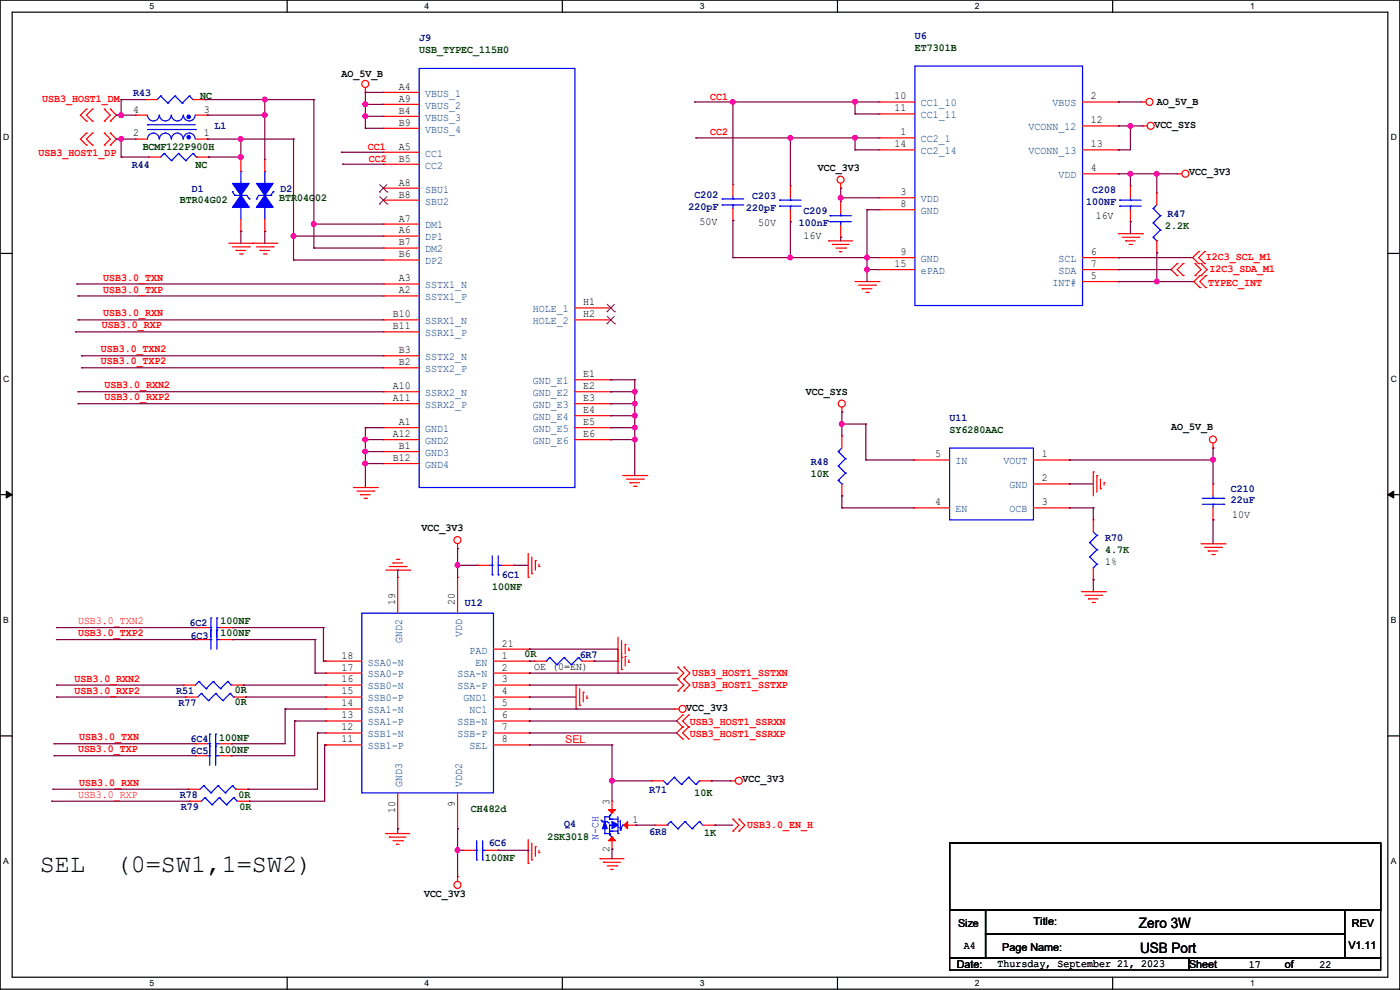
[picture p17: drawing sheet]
<svg xmlns="http://www.w3.org/2000/svg" width="297mm" height="210mm" viewBox="0 0 297 210" stroke-linecap="round" stroke-linejoin="round" font-family="sans-serif">
<defs><g id="words">
<g font-size="5.3">
<text x="8.4" y="184.9">SEL</text>
<text x="24.5" y="184.9">(0=SW1,1=SW2)</text>
</g>
<g font-size="3">
<text x="241.6" y="196.8">Zero 3W</text>
<text x="241.9" y="202.2">USB Port</text>
</g>
<g font-size="2.3" fill="#000080">
<text x="88.9" y="8.8">J9</text>
<text x="194.1" y="8.3">U6</text>
<text x="28.2" y="20.4">R43</text>
<text x="45.5" y="27.3">L1</text>
<text x="28" y="35.7">R44</text>
<text x="40.7" y="40.8">D1</text>
<text x="59.5" y="40.8">D2</text>
<text x="231.7" y="41">C208</text>
<text x="146.1" y="44.6">220pF</text>
<text x="147.4" y="42">C202</text>
<text x="158.3" y="44.8">220pF</text>
<text x="159.6" y="42.3">C203</text>
<text x="169.5" y="47.9">100nF</text>
<text x="170.5" y="45.3">C209</text>
<text x="230.4" y="43.6">100NF</text>
<text x="247.7" y="46.1">R47</text>
<text x="201.5" y="89.3">U11</text>
<text x="172" y="98.7">R48</text>
<text x="261.2" y="104.3">C210</text>
<text x="261.2" y="106.8">22uF</text>
<text x="234.5" y="114.7">R70</text>
<text x="106.5" y="122.6">6C1</text>
<text x="98.6" y="128.7">U12</text>
<text x="40.2" y="132.7">6C2</text>
<text x="40.4" y="135.5">6C3</text>
<text x="123" y="139.6">6R7</text>
<text x="37.4" y="147.2">R51</text>
<text x="37.9" y="149.7">R77</text>
<text x="40.4" y="159.9">6C5</text>
<text x="40.4" y="157.4">6C4</text>
<text x="38.1" y="169.3">R78</text>
<text x="38.4" y="171.8">R79</text>
<text x="137.7" y="168.3">R71</text>
<text x="103.7" y="179.4">6C6</text>
<text x="119.7" y="175.4">Q4</text>
<text x="137.7" y="177.2">6R8</text>
</g>
<g font-size="2.3" fill="#004000">
<text x="88.9" y="11.3">USB_TYPEC_115H0</text>
<text x="194.1" y="10.8">ET7301B</text>
<text x="42.5" y="21">NC</text>
<text x="30.3" y="31.9">BCMF122P900H</text>
<text x="41.4" y="35.7">NC</text>
<text x="38.1" y="43.1">BTR04G02</text>
<text x="59.2" y="42.5">BTR04G02</text>
<text x="247.2" y="48.6">2.2K</text>
<text x="201.5" y="91.8">SY6280AAC</text>
<text x="172" y="101.2">10K</text>
<text x="234.5" y="117.2">4.7K</text>
<text x="104.4" y="125.1">100NF</text>
<text x="46.8" y="132.5">100NF</text>
<text x="46.8" y="135">100NF</text>
<text x="111.3" y="139.3">0R</text>
<text x="49.8" y="149.5">0R</text>
<text x="49.8" y="146.9">0R</text>
<text x="46.5" y="159.6">100NF</text>
<text x="46.5" y="157.1">100NF</text>
<text x="50.6" y="169.3">0R</text>
<text x="50.8" y="171.8">0R</text>
<text x="99.9" y="172.3">CH482d</text>
<text x="147.4" y="168.8">10K</text>
<text x="116.1" y="178.2">2SK3018</text>
<text x="149.4" y="177.4">1K</text>
<text x="102.9" y="182.8">100NF</text>
</g>
<g font-size="2.3">
<text x="72.4" y="16.4">AO_5V_B</text>
<text x="28.2" y="23.9">4</text>
<text x="43.2" y="23.9">3</text>
<text x="84.6" y="19.1">A4</text>
<text x="84.6" y="21.6">A9</text>
<text x="189.8" y="21.1">10</text>
<text x="189.8" y="23.6">11</text>
<text x="231.4" y="21.1">2</text>
<text x="245.4" y="22.2">AO_5V_B</text>
<text x="28.2" y="29">2</text>
<text x="43.2" y="29">1</text>
<text x="84.6" y="26.7">B9</text>
<text x="84.6" y="24.1">B4</text>
<text x="191.1" y="28.7">1</text>
<text x="231.4" y="26.2">12</text>
<text x="244.9" y="27.1">VCC_SYS</text>
<text x="84.6" y="31.7">A5</text>
<text x="84.6" y="34.3">B5</text>
<text x="189.8" y="31.2">14</text>
<text x="231.4" y="31.2">13</text>
<text x="84.6" y="39.4">A8</text>
<text x="84.6" y="41.9">B8</text>
<text x="173.5" y="36.2">VCC_3V3</text>
<text x="191.1" y="41.4">3</text>
<text x="231.4" y="36.3">4</text>
<text x="252.3" y="37.2">VCC_3V3</text>
<text x="84.6" y="47">A7</text>
<text x="148.4" y="47.6">50V</text>
<text x="160.8" y="47.9">50V</text>
<text x="191.1" y="43.9">8</text>
<text x="232.5" y="46.4">16V</text>
<text x="84.6" y="49.5">A6</text>
<text x="84.6" y="52.1">B7</text>
<text x="170.5" y="50.7">16V</text>
<text x="84.6" y="59.7">A3</text>
<text x="84.6" y="54.6">B6</text>
<text x="189.8" y="56.6">15</text>
<text x="191.1" y="54.1">9</text>
<text x="231.4" y="59.2">5</text>
<text x="231.4" y="54.1">6</text>
<text x="231.4" y="56.6">7</text>
<text x="84.6" y="62.2">A2</text>
<text x="123.7" y="64.8">H1</text>
<text x="83.4" y="69.8">B11</text>
<text x="83.4" y="67.3">B10</text>
<text x="123.7" y="67.3">H2</text>
<text x="84.6" y="74.9">B3</text>
<text x="84.6" y="77.5">B2</text>
<text x="83.4" y="82.6">A10</text>
<text x="123.7" y="80">E1</text>
<text x="123.7" y="82.6">E2</text>
<text x="171" y="83.7">VCC_SYS</text>
<text x="83.4" y="85.1">A11</text>
<text x="123.7" y="85.1">E3</text>
<text x="123.7" y="87.6">E4</text>
<text x="83.4" y="92.7">A12</text>
<text x="84.6" y="90.2">A1</text>
<text x="84.6" y="95.2">B1</text>
<text x="123.7" y="90.2">E5</text>
<text x="123.7" y="92.7">E6</text>
<text x="248.5" y="91.3">AO_5V_B</text>
<text x="83.4" y="97.8">B12</text>
<text x="198.4" y="97">5</text>
<text x="221" y="97">1</text>
<text x="198.4" y="107.2">4</text>
<text x="221" y="107.2">3</text>
<text x="221" y="102.1">2</text>
<text x="89.5" y="112.6">VCC_3V3</text>
<text x="261.4" y="109.9">10V</text>
<text x="234.5" y="119.8">1%</text>
<text x="83.8" y="128.3" transform="rotate(-90 83.8 128.3)">19</text>
<text x="96.5" y="128.3" transform="rotate(-90 96.5 128.3)">20</text>
<text x="106.5" y="137.2">21</text>
<text x="72.4" y="142.2">17</text>
<text x="72.4" y="139.7">18</text>
<text x="106.5" y="139.7">1</text>
<text x="106.5" y="142.2">2</text>
<text x="113.3" y="142.1">OE (0=EN)</text>
<text x="72.4" y="149.9">14</text>
<text x="72.4" y="147.3">15</text>
<text x="72.4" y="144.8">16</text>
<text x="106.5" y="144.8">3</text>
<text x="106.5" y="147.3">4</text>
<text x="106.5" y="149.9">5</text>
<text x="72.4" y="154.9">12</text>
<text x="72.4" y="152.4">13</text>
<text x="106.5" y="152.4">6</text>
<text x="106.5" y="154.9">7</text>
<text x="145.6" y="150.7">VCC_3V3</text>
<text x="72.4" y="157.5">11</text>
<text x="106.5" y="157.5">8</text>
<text x="157.5" y="166">VCC_3V3</text>
<text x="83.8" y="172.5" transform="rotate(-90 83.8 172.5)">10</text>
<text x="96.5" y="171.2" transform="rotate(-90 96.5 171.2)">9</text>
<text x="129.3" y="170.7" transform="rotate(-90 129.3 170.7)">3</text>
<text x="134.2" y="174.5">1</text>
<text x="129.3" y="180.6" transform="rotate(-90 129.3 180.6)">2</text>
<text x="90" y="190.4">VCC_3V3</text>
<text x="203.2" y="196.7">Size</text>
<text x="219.2" y="196.2">Title:</text>
<text x="286.8" y="196.7">REV</text>
<text x="204.5" y="201.3">A4</text>
<text x="212.6" y="201.8">Page Name:</text>
<text x="286" y="201.3">V1.11</text>
<text x="203" y="205.3">Date:</text>
<text x="211.6" y="205.1">Thursday, September 21, 2023</text>
<text x="252.3" y="205.3">Sheet</text>
<text x="265" y="205.4">17</text>
<text x="272.6" y="205.3">of</text>
<text x="279.9" y="205.4">22</text>
</g>
<g font-size="2.3" fill="#f00">
<text x="8.9" y="21.7">USB3_HOST1_DM</text>
<text x="150.7" y="21.1">CC1</text>
<text x="150.7" y="28.7">CC2</text>
<text x="8.2" y="33.1">USB3_HOST1_DP</text>
<text x="78" y="31.8">CC1</text>
<text x="78.3" y="34.3">CC2</text>
<text x="21.9" y="59.5">USB3.0_TXN</text>
<text x="255.8" y="55.2">I2C3_SCL_M1</text>
<text x="256.6" y="57.8">I2C3_SDA_M1</text>
<text x="21.9" y="62.1">USB3.0_TXP</text>
<text x="256.3" y="60.6">TYPEC_INT</text>
<text x="21.6" y="69.7">USB3.0_RXP</text>
<text x="21.9" y="67.1">USB3.0_RXN</text>
<text x="21.4" y="77.3">USB3.0_TXP2</text>
<text x="21.4" y="74.8">USB3.0_TXN2</text>
<text x="22.1" y="82.4">USB3.0_RXN2</text>
<text x="22.1" y="84.9">USB3.0_RXP2</text>
<text x="16.6" y="132.4">USB3.0_TXN2</text>
<text x="16.6" y="135">USB3.0_TXP2</text>
<text x="146.9" y="143.4">USB3_HOST1_SSTXN</text>
<text x="15.8" y="147.2">USB3.0_RXP2</text>
<text x="15.8" y="144.6">USB3.0_RXN2</text>
<text x="146.9" y="145.9">USB3_HOST1_SSTXP</text>
<text x="146.3" y="153.8">USB3_HOST1_SSRXN</text>
<text x="16.6" y="159.6">USB3.0_TXP</text>
<text x="16.8" y="157.1">USB3.0_TXN</text>
<text x="119.9" y="157.5">SEL</text>
<text x="146.3" y="156.3">USB3_HOST1_SSRXP</text>
<text x="16.8" y="166.7">USB3.0_RXN</text>
<text x="16.6" y="169.2">USB3.0_RXP</text>
<text x="158.5" y="175.6">USB3.0_EN_H</text>
</g>
<g font-size="2.3" fill="#004080">
<text x="90.2" y="20.5">VBUS_1</text>
<text x="90.2" y="23.1">VBUS_2</text>
<text x="195.4" y="22.6">CC1_10</text>
<text x="223.3" y="22.6">VBUS</text>
<text x="90.2" y="28.2">VBUS_4</text>
<text x="90.2" y="25.6">VBUS_3</text>
<text x="195.4" y="25.1">CC1_11</text>
<text x="218.2" y="27.6">VCONN_12</text>
<text x="90.2" y="33.2">CC1</text>
<text x="90.2" y="35.8">CC2</text>
<text x="195.4" y="30.2">CC2_1</text>
<text x="195.4" y="32.7">CC2_14</text>
<text x="218.2" y="32.7">VCONN_13</text>
<text x="90.2" y="40.9">SBU1</text>
<text x="224.6" y="37.8">VDD</text>
<text x="90.2" y="43.4">SBU2</text>
<text x="195.4" y="42.9">VDD</text>
<text x="195.4" y="45.4">GND</text>
<text x="90.2" y="51">DP1</text>
<text x="90.2" y="48.5">DM1</text>
<text x="90.2" y="53.6">DM2</text>
<text x="90.2" y="56.1">DP2</text>
<text x="195.4" y="55.6">GND</text>
<text x="195.4" y="58.1">ePAD</text>
<text x="224.6" y="55.6">SCL</text>
<text x="224.6" y="58.1">SDA</text>
<text x="90.2" y="63.7">SSTX1_P</text>
<text x="90.2" y="61.2">SSTX1_N</text>
<text x="223.3" y="60.7">INT#</text>
<text x="90.2" y="71.3">SSRX1_P</text>
<text x="90.2" y="68.8">SSRX1_N</text>
<text x="113.1" y="66.3">HOLE_1</text>
<text x="113.1" y="68.8">HOLE_2</text>
<text x="90.2" y="76.4">SSTX2_N</text>
<text x="90.2" y="79">SSTX2_P</text>
<text x="113.1" y="81.5">GND_E1</text>
<text x="90.2" y="84">SSRX2_N</text>
<text x="90.2" y="86.6">SSRX2_P</text>
<text x="113.1" y="84">GND_E2</text>
<text x="113.1" y="86.6">GND_E3</text>
<text x="113.1" y="89.1">GND_E4</text>
<text x="90.2" y="91.7">GND1</text>
<text x="90.2" y="94.2">GND2</text>
<text x="113.1" y="91.7">GND_E5</text>
<text x="113.1" y="94.2">GND_E6</text>
<text x="90.2" y="99.3">GND4</text>
<text x="90.2" y="96.7">GND3</text>
<text x="202.7" y="98.5">IN</text>
<text x="212.9" y="98.5">VOUT</text>
<text x="214.2" y="103.6">GND</text>
<text x="202.7" y="108.7">EN</text>
<text x="214.2" y="108.7">OCB</text>
<text x="85.3" y="136.4" transform="rotate(-90 85.3 136.4)">GND2</text>
<text x="98" y="135.2" transform="rotate(-90 98 135.2)">VDD</text>
<text x="78" y="143.7">SSA0-P</text>
<text x="78" y="141.2">SSA0-N</text>
<text x="97.1" y="143.7">SSA-N</text>
<text x="99.6" y="138.6">PAD</text>
<text x="100.9" y="141.2">EN</text>
<text x="78" y="148.8">SSB0-P</text>
<text x="78" y="146.3">SSB0-N</text>
<text x="97.1" y="146.3">SSA-P</text>
<text x="98.3" y="148.8">GND1</text>
<text x="78" y="153.9">SSA1-P</text>
<text x="78" y="151.3">SSA1-N</text>
<text x="97.1" y="153.9">SSB-N</text>
<text x="99.6" y="151.3">NC1</text>
<text x="78" y="159">SSB1-P</text>
<text x="78" y="156.4">SSB1-N</text>
<text x="97.1" y="156.4">SSB-P</text>
<text x="99.6" y="159">SEL</text>
<text x="85.3" y="166.9" transform="rotate(-90 85.3 166.9)">GND3</text>
<text x="98" y="166.9" transform="rotate(-90 98 166.9)">VDD2</text>
</g>
<text font-size="2.3" fill="#00f" x="127" y="178.1" transform="rotate(-90 127 178.1)">N-CH</text>
<g font-size="1.8">
<text x="31.7" y="1.9">5</text>
<text x="90.1" y="1.9">4</text>
<text x="148.5" y="1.9">3</text>
<text x="206.8" y="1.9">2</text>
<text x="265.2" y="1.9">1</text>
<text x=".7" y="29.8">D</text>
<text x="295.1" y="29.8">D</text>
<text x=".7" y="80.9">C</text>
<text x="295.1" y="80.9">C</text>
<text x=".7" y="132.1">B</text>
<text x="295.1" y="132.1">B</text>
<text x=".7" y="183.3">A</text>
<text x="295.1" y="183.3">A</text>
<text x="31.7" y="209.2">5</text>
<text x="90.1" y="209.2">4</text>
<text x="148.5" y="209.2">3</text>
<text x="206.8" y="209.2">2</text>
<text x="265.2" y="209.2">1</text>
</g>
</g></defs>
<path d="M0 0h297v209.8h-297zM2.6 2.6h291.8v204.7h-291.8z" fill="none" stroke="#000" stroke-width=".25"/>
<g fill="#fff">
<path d="M31.7 .3h1v2h-1z"/>
<path d="M31.7 207.6h1v1.9h-1z"/>
</g>
<path d="M60.9 0v2.6M60.9 207.3v2.5" fill="none" stroke="#000" stroke-width=".25"/>
<g fill="#fff">
<path d="M90.1 .3h1v2h-1z"/>
<path d="M90.1 207.6h1v1.9h-1z"/>
</g>
<path d="M119.3 0v2.6M119.3 207.3v2.5" fill="none" stroke="#000" stroke-width=".25"/>
<g fill="#fff">
<path d="M148.5 .3h.9v2h-.9z"/>
<path d="M148.5 207.6h.9v1.9h-.9z"/>
</g>
<path d="M177.7 0v2.6M177.7 207.3v2.5" fill="none" stroke="#000" stroke-width=".25"/>
<g fill="#fff">
<path d="M206.8 .3h1v2h-1z"/>
<path d="M206.8 207.6h1v1.9h-1z"/>
</g>
<path d="M236.1 0v2.6M236.1 207.3v2.5" fill="none" stroke="#000" stroke-width=".25"/>
<g fill="#fff">
<path d="M265.2 .3h1v2h-1z"/>
<path d="M265.2 207.6h1v1.9h-1z"/>
<path d="M.7 28.2h1.2v1.9h-1.2z"/>
<path d="M295.1 28.2h1.2v1.9h-1.2z"/>
<path d="M.7 79.3h1.2v2h-1.2z"/>
<path d="M295.1 79.3h1.2v2h-1.2z"/>
</g>
<path d="M0 53.8h2.6M294.4 53.8h2.6" fill="none" stroke="#000" stroke-width=".25"/>
<g fill="#fff">
<path d="M.7 130.5h1.2v2h-1.2z"/>
<path d="M295.1 130.5h1.1v2h-1.1z"/>
</g>
<path d="M0 104.9h2.6M294.4 104.9h2.6" fill="none" stroke="#000" stroke-width=".25"/>
<path d="M1.3 104.2l1.3 .7-1.3 .8zM294.4 104.9l1.3-.7v1.5z" fill="#000" stroke="#000" stroke-width=".21"/>
<g fill="#fff">
<path d="M.7 181.7h1.2v2h-1.2z"/>
<path d="M295.1 181.7h1.1v2h-1.1z"/>
</g>
<path d="M0 156.1h2.6M294.4 156.1h2.6M201.5 178.9h91.4v14.2h-91.4zM201.5 193.1h7.6v10.1h-7.6zM209.1 193.1h76.2v5.1h-76.2zM209.1 198.2h76.2v5h-76.2zM285.3 193.1h7.6v10.1h-7.6zM201.5 203.2h50.8v2.6h-50.8zM252.3 203.2h40.6v2.6h-40.6z" fill="none" stroke="#000" stroke-width=".25"/>
<g fill="none" stroke="#f00" stroke-width=".25">
<path d="M77.5 19.6h.1M77.5 18.6v1M81.3 19.6h.1M81.3 19.6h7.6M18.3 30.8h.1M18.3 28.2h.1M18.3 25.7h.1M18.3 23.2h.1M18.3 28.2l-1.2 1.3 1.2 1.3M18.3 23.2l-1.2 1.2 1.2 1.3M19.6 30.8h.1M19.6 28.2h.1"/>
<path d="M19.6 25.7h.1M19.6 23.2h.1M19.6 23.2l-1.3 1.2 1.3 1.3M19.6 28.2l-1.3 1.3 1.3 1.3M22.1 30.8h.1M22.1 28.2h.1M22.1 25.7h.1M22.1 23.2h.1M22.1 28.2l1.3 1.3-1.3 1.3M22.1 23.2l1.3 1.2-1.3 1.3M23.4 28.2h.1M23.4 30.8h.1"/>
<path d="M23.4 23.2h.1M23.4 25.7h.1M23.4 28.2l1.3 1.3-1.3 1.3M23.4 23.2l1.3 1.2-1.3 1.3M28.7 29.5h.1M28.7 24.4h.1M28.7 29.5h2.6M28.7 24.4h2.6M30.8 21.1h.1M30.8 21.1h2.5M31.5 33.3h.1M31.5 33.3h2.6"/>
<path d="M40.9 21.1h2.6M41.4 29.5h2.6M41.4 24.4h2.6M41.7 33.3h2.5M43.5 21.1h.1M44 29.5h.1M44 24.4h.1M44.2 33.3h.1M51.1 33.8h.1M51.1 33.8v2.6M56.2 33.8h.1M56.2 33.8v2.6"/>
<path d="M81.3 32.3h.1M81.3 39.9h.1M81.3 22.1h.1M81.3 27.2h.1M81.3 34.8h.1M81.3 24.7h.1M81.3 32.3h7.6M81.3 39.9h7.6M81.3 22.1h7.6M81.3 27.2h7.6M81.3 34.8h7.6M81.3 24.7h7.6"/>
<path d="M155.5 39.2h.1M155.5 39.2v2.5M167.7 39.4h.1M167.7 39.4v2.6M178.4 39.9h.1M178.4 38.9v1M186.5 29.3h.1M186.5 21.6h.1M186.5 24.2h.1M186.5 31.8h.1M186.5 21.6h7.6M186.5 29.3h7.6"/>
<path d="M186.5 24.2h7.6M186.5 31.8h7.6M229.7 36.9h7.6M229.7 26.7h7.6M229.7 21.6h7.6M229.7 31.8h7.6M237.3 21.6h.1M237.3 36.9h.1M237.3 26.7h.1M237.3 31.8h.1M239.8 39.4h.1M239.8 39.4v2.6"/>
<path d="M242.1 21.6h.1M242.1 21.6h1M242.4 26.7h.1M242.4 26.7h1M249.7 36.9h.1M249.7 36.9h1M48.6 51.6h10.1M49.3 52.4h3.6M50.1 53.1h.1M50.1 53.1h2M50.8 53.9h.6M51.1 49.1h.1"/>
<path d="M51.1 46.5v2.6M51.4 53.9h.1M52.9 52.4h.1M53.6 51.6h.1M54.4 52.4h3.6M55.2 53.1h.1M55.2 53.1h2M55.9 53.9h.5M56.2 49.1h.1M56.2 46.5v2.6M56.4 53.9h.1M58 52.4h.1"/>
<path d="M58.7 51.6h.1M81.3 50.1h.1M81.3 47.5h.1M81.3 42.5h.1M81.3 52.6h.1M81.3 55.2h.1M81.3 52.6h7.6M81.3 50.1h7.6M81.3 47.5h7.6M81.3 42.5h7.6M81.3 55.2h7.6M155.5 46.8h.1"/>
<path d="M155.5 44.2v2.6M167.7 47h.1M167.7 44.5v2.5M175.8 51.1h.1M175.8 51.1h5.1M176.6 51.9h.1M176.6 51.9h3.5M177.3 52.6h2.1M178.1 53.4h.1M178.1 53.4h.5M178.4 42.7h.1M178.4 50.3h.1"/>
<path d="M178.4 42.7v2.6M178.4 47.8v2.5M179.4 52.6h.1M181.4 59.7h5.1M186.5 59.7h.1M186.5 42h.1M186.5 44.5h.1M186.5 54.7h.1M186.5 57.2h.1M186.5 42h7.6M186.5 54.7h7.6M186.5 57.2h7.6"/>
<path d="M186.5 44.5h7.6M229.7 59.7h7.6M229.7 54.7h7.6M229.7 57.2h7.6M237.3 59.7h.1M237.3 54.7h.1M237.3 57.2h.1M237.3 49.6h5.1M238 50.3h3.6M238.8 51.1h.1M238.8 51.1h2M239.6 51.9h.5"/>
<path d="M239.8 47h.1M239.8 44.5v2.5M240.1 51.9h.1M241.6 50.3h.1M242.4 49.6h.1M245.4 40.9h.1M245.4 53.6h.1M245.4 40.9v2.6M245.4 51.1v2.5M249.7 55.9h.1M249.7 58.5h.1M249.7 55.9l-1.2 1.3 1.2 1.3"/>
<path d="M251 58.5h.1M251 55.9h.1M251 55.9l-1.3 1.3 1.3 1.3M253.5 58.5h.1M253.5 55.9h.1M253.5 55.9l1.3 1.3-1.3 1.3M254.3 53.4h.1M254.3 55.9h.1M254.3 53.4l-1.3 1.3 1.3 1.2M254.6 58.5h.1M254.6 58.5l-1.3 1.2 1.3 1.3M254.8 58.5h.1"/>
<path d="M254.8 55.9h.1M254.8 55.9l1.3 1.3-1.3 1.3M255.6 55.9h.1M255.6 53.4h.1M255.6 53.4l-1.3 1.3 1.3 1.2M255.8 58.5h.1M255.8 58.5l-1.2 1.2 1.2 1.3M81.3 62.8h.1M81.3 60.2h.1M81.3 70.4h.1M81.3 67.9h.1M81.3 75.5h.1"/>
<path d="M81.3 78h.1M81.3 62.8h7.6M81.3 60.2h7.6M81.3 70.4h7.6M81.3 67.9h7.6M81.3 75.5h7.6M81.3 78h7.6M122 67.9h7.6M122 65.3h7.6M129.6 65.3h.1M129.6 67.9h.1M182.2 60.5h3.5"/>
<path d="M182.9 61.3h.1M182.9 61.3h2.1M183.7 62h.5M184.2 62h.1M185.7 60.5h.1M254.6 61h.1M255.8 61h.1M81.3 90.7h.1M81.3 83.1h.1M81.3 85.6h.1M81.3 93.3h.1M81.3 98.3h.1"/>
<path d="M81.3 95.8h.1M81.3 90.7h7.6M81.3 83.1h7.6M81.3 85.6h7.6M81.3 93.3h7.6M81.3 98.3h7.6M81.3 95.8h7.6M122 90.7h7.6M122 83.1h7.6M122 85.6h7.6M122 93.3h7.6M122 80.6h7.6"/>
<path d="M122 88.2h7.6M129.6 80.6h.1M129.6 83.1h.1M129.6 85.6h.1M129.6 88.2h.1M129.6 90.7h.1M129.6 93.3h.1M178.6 87.4h.1M178.6 92.5h.1M178.6 86.4v1M178.6 92.5v2.5M193.8 97.6h.1"/>
<path d="M193.8 97.6h7.7M219.2 97.6h7.7M226.9 97.6h.1M257.3 95h.1M257.3 94v1M75 103.4h5.1M75.7 104.2h3.6M76.5 104.9h.1M76.5 104.9h2M77.3 105.7h.5M77.8 105.7h.1M79.3 104.2h.1"/>
<path d="M80.1 103.4h.1M83.4 119.4h.1M83.4 119.4h2M84.1 118.7h.5M84.6 118.7h.1M97.1 116.4h.1M97.1 115.4v1M101.4 119.9h.1M101.4 119.9h2.5M106.5 119.9h2.5M109 119.9h.1M112.1 117.4v5.1"/>
<path d="M112.8 118.2v3.5M113.6 118.9h.1M113.6 118.9v2M114.3 119.7v.5M132.1 100.9h5.1M132.9 101.6h3.5M133.6 102.4h.1M133.6 102.4h2.1M134.4 103.2h.5M134.9 103.2h.1M136.4 101.6h.1M137.2 100.9h.1"/>
<path d="M178.6 105.2h.1M178.6 102.7v2.5M193.8 107.7h.1M193.8 107.7h7.7M219.2 107.7h7.7M219.2 102.7h7.7M226.9 107.7h.1M226.9 102.7h.1M231.9 100.1h.1M231.9 110.3h.1M231.9 100.1v5.1M231.9 110.3v2.5"/>
<path d="M232.7 100.9h.1M232.7 100.9v3.5M233.5 103.7h.1M233.5 101.6v2.1M234.2 102.4h.1M234.2 102.4v.5M254.8 115.4h5.1M255.6 116.1h3.5M256.3 116.9h.1M256.3 116.9h2.1M257.1 117.6h.5M257.3 102.7h.1"/>
<path d="M257.3 110.3h.1M257.3 102.7v2.5M257.3 107.7v2.6M257.6 117.6h.1M259.1 116.1h.1M259.9 115.4h.1M41.7 133.1h.1M41.7 135.7h.1M41.7 133.1h2.5M41.7 135.7h2.5M46.8 133.1h2.5M46.8 135.7h2.5"/>
<path d="M49.3 133.1h.1M49.3 135.7h.1M81.8 120.9h5.1M82.6 120.2h3.5M84.4 122.5h.1M84.4 122.5v7.6M86.1 120.2h.1M86.9 120.9h.1M97.1 122.5h.1M97.1 122.5v7.6M104.7 137.7h7.6M112.1 122.5h.1"/>
<path d="M112.3 137.7h.1M112.8 121.7h.1M114.3 120.2h.1M131.1 135.2v7.6M131.9 139.5h.1M131.9 135.9v6.1M132.6 139.2h.1M132.6 136.7h.1M132.6 136.7v2M132.6 139.2v2.1M133.4 138h.1M133.4 137.5v.5"/>
<path d="M133.4 140v.5M229.4 125.5h5.1M230.2 126.3h3.5M230.9 127h.1M230.9 127h2.1M231.7 127.8h.5M231.9 123h.1M231.9 120.4v2.6M232.2 127.8h.1M233.7 126.3h.1M234.5 125.5h.1M38.9 145.3h.1"/>
<path d="M38.9 145.3h2.5M39.4 147.9h.1M39.4 147.9h2.6M41.4 157.8h.1M41.4 157.8h2.6M46.5 157.8h2.6M49.1 157.8h.1M49.1 145.3h2.5M49.6 147.9h2.5M51.6 145.3h.1M52.1 147.9h.1M69.1 158h.1"/>
<path d="M69.1 155.5h.1M69.1 153h.1M69.1 150.4h.1M69.1 147.9h.1M69.1 145.3h.1M69.1 142.8h.1M69.1 140.3h.1M69.1 150.4h7.7M69.1 147.9h7.7M69.1 140.3h7.7M69.1 142.8h7.7M69.1 145.3h7.7"/>
<path d="M69.1 153h7.7M69.1 155.5h7.7M69.1 158h7.7M104.7 150.4h7.6M104.7 147.9h7.6M104.7 140.3h7.6M104.7 142.8h7.6M104.7 145.3h7.6M104.7 153h7.6M104.7 155.5h7.6M104.7 158h7.6M112.3 140.3h.1"/>
<path d="M112.3 142.8h.1M112.3 145.3h.1M112.3 147.9h.1M112.3 150.4h.1M112.3 153h.1M112.3 155.5h.1M112.3 158h.1M113.3 140.3h.1M113.3 140.3h2.6M122.2 150.4h.1M122.2 145.3v5.1M123 149.6h.1"/>
<path d="M123 146.1v3.5M123.5 140.3h2.5M123.7 146.9h.1M123.7 146.9v2M124.5 148.1h.1M124.5 147.6v.5M126 140.3h.1M131.1 142.8h.1M131.1 140.3h.1M131.9 142h.1M133.4 140.5h.1M143 150.4h.1"/>
<path d="M143 150.4h1.1M143.8 144.1h.1M143.8 141.5h.1M143.8 146.6h.1M143.8 141.5l1.3 1.3-1.3 1.3M143.8 144.1l1.3 1.2-1.3 1.3M144.8 154.2h.1M144.8 156.8h.1M144.8 151.7h.1M144.8 154.2l-1.2 1.3 1.2 1.3M144.8 151.7l-1.2 1.3 1.2 1.2M145.1 144.1h.1"/>
<path d="M145.1 141.5h.1M145.1 146.6h.1M145.1 141.5l1.2 1.3-1.2 1.3M145.1 144.1l1.2 1.2-1.2 1.3M146.1 156.8h.1M146.1 154.2h.1M146.1 151.7h.1M146.1 154.2l-1.3 1.3 1.3 1.3M146.1 151.7l-1.3 1.3 1.3 1.2M39.9 167.4h.1M39.9 167.4h2.6M40.2 170h.1"/>
<path d="M40.2 170h2.5M41.4 160.3h.1M41.4 160.3h2.6M46.5 160.3h2.6M49.1 160.3h.1M50.1 167.4h2.5M50.3 170h2.6M52.6 167.4h.1M52.9 170h.1M81.8 176.8h.1M81.8 176.8h5.1M82.6 177.6h.1"/>
<path d="M82.6 177.6h3.5M83.4 178.4h2M84.1 179.1h.1M84.1 179.1h.5M84.4 175.8h.1M84.4 168.2v7.6M85.4 178.4h.1M97.1 175.8h.1M97.1 168.2v7.6M112.1 178.1v5.1M112.8 178.9v3.5M113.6 179.6h.1"/>
<path d="M113.6 179.6v2.1M129.8 170h.1M129.8 170v2.5M129.8 177.6v2.5M132.4 175h2.5M134.9 175h.1M138.2 165.7h.1M138.2 165.7h2.6M139 175h.1M139 175h2.5M148.4 165.7h2.5M149.1 175h2.6"/>
<path d="M150.9 165.7h.1M151.7 175h.1M155 165.7h.1M155 165.7h1M155.5 176.3h.1M155.5 173.8h.1M155.5 173.8l1.3 1.2-1.3 1.3M156.8 176.3h.1M156.8 173.8h.1M156.8 173.8l1.2 1.2-1.2 1.3M97.1 186h.1M97.1 186v1"/>
<path d="M98.1 180.4h.1M98.1 180.4h2.5M103.2 180.4h2.5M105.7 180.4h.1M112.1 183.2h.1M112.8 182.4h.1M114.3 180.9h.1M114.3 180.4v.5M127.3 182.2h.1M127.3 182.2h5.1M128.1 182.9h.1M128.1 182.9h3.5"/>
<path d="M128.8 183.7h2.1M129.6 184.4h.1M129.6 184.4h.5M129.8 180.1h.1M130.9 183.7h.1"/>
<circle cx="77.5" cy="17.8" r=".74"/>
<circle cx="178.3" cy="38.1" r=".74"/>
<circle cx="243.9" cy="21.6" r=".74"/>
<circle cx="244.1" cy="26.7" r=".74"/>
<circle cx="251.5" cy="36.9" r=".74"/>
<circle cx="178.6" cy="85.6" r=".74"/>
<circle cx="257.3" cy="93.2" r=".74"/>
<circle cx="97" cy="114.6" r=".74"/>
<circle cx="144.8" cy="150.4" r=".74"/>
<circle cx="156.7" cy="165.6" r=".74"/>
<circle cx="97" cy="187.7" r=".74"/>
</g>
<g fill="none" stroke="#00f" stroke-width=".25">
<path d="M88.9 14.5h33.1v88.9h-33.1zM194.1 14h35.6v50.8h-35.6zM31.3 24.4a1.25 1.25 0 0 0 1.2 1.3 1.25 1.25 0 0 0 1.3-1.3M31.3 26.5h.1M31.3 26.5h10.1M31.3 27.5h10.1M31.3 29.5a1.25 1.25 0 0 1 1.2-1.3 1.25 1.25 0 0 1 1.3 1.3M33.8 29.5a1.25 1.25 0 0 1 1.3-1.3 1.25 1.25 0 0 1 1.2 1.3M33.8 24.4a1.25 1.25 0 0 0 1.3 1.3 1.25 1.25 0 0 0 1.2-1.3M34.1 20.4h.1M34.1 20.4l-.8 .7M34.1 20.4l1.5 1.5"/>
<path d="M34.8 32.6h.1M34.8 32.6l-.7 .7M34.8 32.6l1.6 1.5M35.6 21.9h.1M36.4 24.4a1.25 1.25 0 0 0 1.2 1.3 1.25 1.25 0 0 0 1.3-1.3M36.4 34.1h.1M36.4 29.5a1.25 1.25 0 0 1 1.2-1.3 1.25 1.25 0 0 1 1.3 1.3M37.1 20.4h.1M37.1 20.4l-1.5 1.5M37.1 20.4l1.6 1.5M37.9 32.6h.1M37.9 32.6l-1.5 1.5"/>
<path d="M37.9 32.6l1.5 1.5M38.7 21.9h.1M38.9 24.4a1.25 1.25 0 0 0 1.3 1.3 1.25 1.25 0 0 0 1.2-1.3M38.9 29.5a1.25 1.25 0 0 1 1.3-1.3 1.25 1.25 0 0 1 1.2 1.3M39.4 34.1h.1M40.2 20.4h.1M40.2 20.4l-1.5 1.5M40.2 20.4l.7 .7M40.9 21.1h.1M40.9 32.6h.1M40.9 32.6l-1.5 1.5M40.9 32.6l.8 .7"/>
<path d="M41.4 27.5h.1M41.7 33.3h.1M51.1 36.4h.1M51.1 36.4v2.5M56.2 36.4h.1M56.2 36.4v2.5M49.3 40.7h.1M49.3 40.7l.5 .7M49.8 41.4h.1M49.8 41.4h2.6l.5 .8M51.1 44h.1M51.1 44v2.5"/>
<path d="M52.9 42.2h.1M54.4 42.2h.1M56.2 44h.1M56.2 44v2.5M57.4 41.4h.1M57.4 41.4h-2.5l-.5 .8M58 40.7h.1M58 40.7l-.6 .7M153.2 43.5h.1M153.2 42.2h.1M153.2 43.5h4.6M153.2 42.2h4.6"/>
<path d="M155.5 42.2h.1M155.5 43.5h.1M155.5 41.7v.5M155.5 43.5v.7M165.4 43.7h.1M165.4 42.5h.1M165.4 43.7h4.6M165.4 42.5h4.6M167.7 42.5h.1M167.7 43.7h.1M167.7 42v.5M167.7 43.7v.8"/>
<path d="M176.1 47h.1M176.1 45.8h.1M176.1 47h4.5M176.1 45.8h4.5M178.4 45.8h.1M178.4 47h.1M178.4 45.3v.5M178.4 47v.8M237.5 43.7h.1M237.5 42.5h.1M237.5 43.7h4.6M237.5 42.5h4.6"/>
<path d="M239.8 42.5h.1M239.8 43.7h.1M239.8 42v.5M239.8 43.7v.8M244.6 44.2h.1M244.6 47.3h.1M244.6 50.3h.1M244.6 44.2l1.6 1.6M244.6 47.3l1.6 1.5M244.6 50.3l.8 .8M245.4 51.1h.1M245.4 43.5l-.8 .7"/>
<path d="M246.2 45.8h.1M246.2 48.8h.1M246.2 45.8l-1.6 1.5M246.2 48.8l-1.6 1.5M177.8 95.8h.1M177.8 98.8h.1M177.8 95.8l1.6 1.5M177.8 98.8l1.6 1.6M178.6 95l-.8 .8M179.4 97.3h.1M179.4 97.3l-1.6 1.5M201.5 95h17.7v15.3h-17.7z"/>
<path d="M103.9 119.9h.5M104.4 119.9h.1M104.4 117.9v4.1M105.7 119.9h.1M105.7 119.9h.8M105.7 117.9v4.1M177.8 101.9h.1M177.8 101.9l.8 .8M178.6 102.7h.1M179.4 100.4h.1M179.4 100.4l-1.6 1.5M231.2 115.1h.1"/>
<path d="M231.2 118.2h.1M231.2 115.1l1.5 1.5M231.2 118.2l1.5 1.5M231.9 112.8l.8 .8M232.7 113.6h.1M232.7 116.6h.1M232.7 119.7h.1M232.7 113.6l-1.5 1.5M232.7 116.6l-1.5 1.6M232.7 119.7l-.8 .7M255.1 107h4.5M255.1 105.7h4.5"/>
<path d="M257.3 105.7h.1M257.3 107h.1M257.3 105.2v.5M257.3 107v.7M259.6 107h.1M259.6 105.7h.1M44.2 133.1h.5M44.2 135.7h.5M44.7 133.1h.1M44.7 131.1h.1M44.7 135.7h.1M44.7 133.6h.1"/>
<path d="M44.7 131.1v6.6M46 131.1h.1M46 133.1h.1M46 133.6h.1M46 135.7h.1M46 133.1h.8M46 131.1v6.6M46 135.7h.8M76.8 130.1h27.9v38.1h-27.9zM104.4 122h.1M105.7 122h.1M116.6 139.5h.1"/>
<path d="M116.6 139.5l1.6 1.5M116.6 139.5l-.7 .8M119.7 139.5h.1M119.7 139.5l1.5 1.5M119.7 139.5l-1.5 1.5M122.7 139.5h.1M122.7 139.5l.8 .8M122.7 139.5l-1.5 1.5M231.9 120.4h.1M42.2 144.6h.1M42.2 144.6l-.8 .7M42.2 144.6l1.5 1.5"/>
<path d="M42.7 147.1h.1M42.7 147.1l-.7 .8M42.7 147.1l1.5 1.5M43.7 146.1h.1M44 157.8h.5M44.2 148.6h.1M44.5 158.3h.1M44.5 157.8h.1M44.5 155.7h.1M44.5 155.7v6.6M45.3 144.6h.1M45.3 144.6l-1.6 1.5"/>
<path d="M45.3 144.6l1.5 1.5M45.8 147.1h.1M45.8 158.3h.1M45.8 155.7h.1M45.8 157.8h.1M45.8 147.1l-1.6 1.5M45.8 147.1l1.5 1.5M45.8 155.7v6.6M45.8 157.8h.7M46.8 146.1h.1M47.3 148.6h.1M48.3 144.6h.1"/>
<path d="M48.3 144.6l-1.5 1.5M48.3 144.6l.8 .7M48.8 147.1h.1M48.8 147.1l-1.5 1.5M48.8 147.1l.8 .8M49.1 145.3h.1M49.6 147.9h.1M115.9 140.3h.1M118.2 141h.1M121.2 141h.1M43.2 166.7h.1M43.2 166.7l-.7 .7"/>
<path d="M43.2 166.7l1.5 1.5M43.5 169.2h.1M43.5 169.2l-.8 .8M43.5 169.2l1.5 1.5M44 160.3h.5M44.5 160.3h.1M44.7 168.2h.1M45 170.7h.1M45.8 160.3h.1M45.8 160.3h.7M46.3 166.7h.1M46.3 166.7l-1.6 1.5"/>
<path d="M46.3 166.7l1.5 1.5M46.5 169.2h.1M46.5 169.2l-1.5 1.5M46.5 169.2l1.5 1.5M47.8 168.2h.1M48 170.7h.1M49.3 166.7h.1M49.3 166.7l-1.5 1.5M49.3 166.7l.8 .7M49.6 169.2h.1M49.6 169.2l-1.6 1.5M49.6 169.2l.7 .8"/>
<path d="M50.1 167.4h.1M50.3 170h.1M101.1 178.4v4M102.4 178.4v4M127.6 174h.1M127.6 174l.2 .3M127.8 174.3h.1M127.8 174.3h1M128.3 173.3h.1M128.3 176.8h.1M128.3 173.3h1M128.3 176.8h1"/>
<path d="M128.3 173.3v3.5M128.8 174.3l.3 .2M129.1 174.5h.1M129.3 173h.1M129.3 173.8h.1M129.3 175h.1M129.3 176.3h.1M129.3 177.1h.1M129.3 176.8h.1M129.3 173.8h1.8M129.3 176.3h1.8M129.3 177.1l.5 .5"/>
<path d="M129.3 175h.5M129.3 173v.8M129.3 175v2.1M129.8 173.8h.1M129.8 176.3h.1M129.8 177.6h.1M129.8 172.5l-.5 .5M131.1 174.3h.1M131.1 176.8h.1M131.1 175.6h.1M131.1 173.3v1M131.1 174.5v1.1"/>
<path d="M131.1 175.8v1M131.6 175.8h.1M131.6 176.1h.1M131.6 174v2.1M132.1 175h.1M132.1 175h.3M132.1 175l-.5 1.1M140.8 165.7l.7 .7M141.5 166.4h.1M141.5 175h.1M142.3 174.3h.1M142.3 174.3l1.5 1.5"/>
<path d="M142.3 174.3l-.8 .7M143 164.9h.1M143 164.9l-1.5 1.5M143 164.9l1.6 1.5M143.8 175.8h.1M144.6 166.4h.1M145.3 174.3h.1M145.3 174.3l1.6 1.5M145.3 174.3l-1.5 1.5M146.1 164.9h.1M146.1 164.9l-1.5 1.5M146.1 164.9l1.5 1.5"/>
<path d="M146.9 175.8h.1M147.6 166.4h.1M148.4 165.7h.1M148.4 174.3h.1M148.4 165.7l-.8 .7M148.4 174.3l.7 .7M148.4 174.3l-1.5 1.5M100.6 180.4h.5M101.1 180.4h.1M101.1 182.4h.1M102.4 182.4h.1M102.4 180.4h.1"/>
<path d="M102.4 180.4h.8"/>
</g>
<g fill="#00f" stroke="#00f" stroke-width=".25">
<path d="M129.8 174.3l1.3 .7-1.3 .8z" fill-rule="evenodd"/>
<path d="M127.8 174.3h.5l.5 1.5h-1l.5-1.5z" fill-rule="evenodd"/>
<path d="M56.2 41.4l1.8 2.6h-3.6z" fill-rule="evenodd"/>
<path d="M54.4 38.9h3.6l-1.8 2.5z" fill-rule="evenodd"/>
<path d="M51.1 41.4l1.8 2.6h-3.6z" fill-rule="evenodd"/>
<path d="M49.3 38.9h3.6l-1.8 2.5z" fill-rule="evenodd"/>
<circle cx="40" cy="29.1" r=".36"/>
<circle cx="40" cy="24.8" r=".36"/>
</g>
<g fill="#f00" stroke="#f00" stroke-width=".25">
<path d="M132.4 175l.7-.7v1.5z"/>
<path d="M129.1 171.7h1.5l-.8 .8z"/>
<path d="M129.1 178.4l.7-.8 .8 .8z"/>
</g>
<g fill="none" stroke="#804000" stroke-width=".21">
<path d="M80.6 39.2l1.5 1.5M82.1 39.2l-1.6 1.5M80.5 40.7h.1M80.5 43.3h.1M80.6 41.7l1.5 1.6M82.1 41.7l-1.6 1.6M82.1 40.7h.1M82.1 43.3h.1M128.8 66.1h.1M128.8 68.7h.1M128.8 64.6l1.6 1.5M128.8 67.1l1.6 1.6"/>
<path d="M130.3 64.6l-1.5 1.5M130.3 67.1l-1.5 1.6M130.4 66.1h.1M130.4 68.7h.1"/>
</g>
<g fill="none" stroke="#800040" stroke-width=".25">
<path d="M77.5 19.6h.1M77.5 19.6v7.6M77.5 19.6h3.8M24.7 24.4h.1M24.7 29.5h.1M24.7 24.4h4M24.7 29.5h4M25.7 24.4h.1M25.7 21.1h.1M25.7 29.5h.1M25.7 33.3h.1M25.7 21.1v3.3"/>
<path d="M25.7 29.5v3.8M25.7 21.1h5.1M25.7 33.3h5.8M43.5 21.1h.1M43.5 21.1h23.1M44 24.4h.1M44 29.5h.1M44 24.4h12.2M44 29.5h18.3M44.2 33.3h.1M44.2 33.3h6.9M51.1 33.3h.1"/>
<path d="M51.1 29.5h.1M51.1 29.5v4.3M56.2 24.4h.1M56.2 21.1h.1M56.2 21.1v12.7M62.3 29.5h.1M62.3 29.5v25.7M66.6 21.1h.1M66.6 21.1v31.5M72.4 32.3h.1M72.4 32.3h8.9M72.7 34.8h.1"/>
<path d="M72.7 34.8h8.6M77.5 22.1h.1M77.5 24.7h.1M77.5 27.2h.1M77.5 22.1h3.8M77.5 24.7h3.8M77.5 27.2h3.8M147.4 21.6h.1M147.4 21.6h39.1M147.6 29.3h.1M147.6 29.3h38.9M155.5 21.6h.1"/>
<path d="M155.5 21.6v17.6M167.7 29.3h.1M167.7 29.3v10.1M178.4 39.9h.1M178.4 39.9v2.8M181.4 31.8h.1M181.4 29.3h.1M181.4 24.2h.1M181.4 21.6h.1M181.4 31.8h5.1M181.4 21.6v2.6M181.4 29.3v2.5"/>
<path d="M181.4 24.2h5.1M237.3 36.9h.1M237.3 26.7h.1M237.3 31.8h.1M237.3 21.6h.1M237.3 36.9h12.4M237.3 21.6h4.8M237.3 26.7h5.1M239.8 36.9h.1M239.8 26.7h.1M239.8 26.7v5.1h-2.5M239.8 36.9v2.5"/>
<path d="M245.4 36.9h.1M245.4 36.9v4M51.1 49.1h.1M51.1 49.1v2.5M56.2 49.1h.1M56.2 49.1v2.5M62.3 55.2h.1M62.3 50.1h.1M62.3 55.2h19M62.3 50.1h19M66.6 47.5h.1M66.6 52.6h.1"/>
<path d="M66.6 47.5h14.7M66.6 52.6h14.7M155.5 46.8h.1M155.5 54.7h.1M155.5 54.7h31M155.5 46.8v7.9M167.7 54.7h.1M167.7 47h.1M167.7 47v7.7M178.4 42h.1M178.4 50.3h.1M178.4 50.3v.8"/>
<path d="M178.4 42h8.1M183.9 44.5h.1M183.9 54.7h.1M183.9 57.2h.1M183.9 44.5h2.6M183.9 44.5v15.2M183.9 57.2h2.6M237.3 54.7h.1M237.3 57.2h.1M237.3 59.7h.1M237.3 54.7h15.7M237.3 57.2h11.2"/>
<path d="M237.3 59.7h16M239.8 47h.1M239.8 47v2.6M245.4 53.6h.1M245.4 59.7h.1M245.4 53.6v6.1M16 70.4h.1M16 70.4h65.3M16.3 60.2h.1M16.3 60.2h65M16.6 62.8h.1M16.6 67.9h.1"/>
<path d="M16.6 62.8h64.7M16.6 67.9h64.7M17.3 78h.1M17.3 75.5h.1M17.3 78h64M17.3 75.5h64M16.6 85.6h.1M16.6 83.1h.1M16.6 85.6h64.7M16.6 83.1h64.7M77.5 90.7h.1M77.5 93.3h.1"/>
<path d="M77.5 95.8h.1M77.5 98.3h.1M77.5 90.7h3.8M77.5 93.3h3.8M77.5 90.7v12.7M77.5 95.8h3.8M77.5 98.3h3.8M129.6 90.7h.1M129.6 93.3h.1M129.6 80.6h.1M129.6 83.1h.1M129.6 85.6h.1"/>
<path d="M129.6 88.2h.1M129.6 90.7h5.1M129.6 93.3h5.1M129.6 85.6h5.1M129.6 83.1h5.1M129.6 80.6h5.1M129.6 88.2h5.1M134.7 90.7h.1M134.7 93.3h.1M134.7 88.2h.1M134.7 80.6h.1M134.7 83.1h.1"/>
<path d="M134.7 85.6h.1M134.7 80.6v20.3M178.6 90h.1M178.6 87.4h.1M178.6 90h5.1M178.6 87.4v5.1M183.7 90h.1M183.7 97.6h.1M183.7 97.6h10.1M183.7 90v7.6M226.9 97.6h.1M226.9 97.6h30.4"/>
<path d="M257.3 97.6h.1M257.3 95h.1M257.3 95v7.7M97.1 116.4h.1M97.1 119.9h.1M97.1 116.4v6.1M97.1 119.9h4.3M109 119.9h.1M109 119.9h3.1M178.6 105.2h.1M178.6 107.7h.1M178.6 105.2v2.5"/>
<path d="M178.6 107.7h15.2M226.9 102.7h.1M226.9 107.7h.1M226.9 102.7h5M226.9 107.7h5M231.9 107.7h.1M231.9 107.7v2.6M257.3 110.3h.1M257.3 110.3v5.1M12 133.1h.1M12 135.7h.1M12 135.7h29.7"/>
<path d="M12 133.1h29.7M49.3 135.7h.1M49.3 133.1h.1M49.3 135.7h17.5M49.3 133.1h19.3M66.8 135.7h.1M66.8 135.7v7.1M68.6 133.1h.1M68.6 133.1v7.2M84.4 120.9h.1M84.4 120.9v1.6M112.3 137.7h.1"/>
<path d="M112.3 137.7h18.8M231.9 123h.1M231.9 123v2.5M11.5 157.8h.1M11.5 157.8h29.9M12 147.9h.1M12 145.3h.1M12 147.9h27.4M12 145.3h26.9M49.1 157.8h.1M51.6 145.3h.1M51.6 145.3h17.5"/>
<path d="M52.1 147.9h.1M52.1 147.9h17M60.5 150.4h.1M60.5 150.4v7.4h-11.4M60.5 150.4h8.6M62.5 153h.1M62.5 153h6.6M62.5 153v7.3h-13.4M66.8 142.8h.1M66.8 142.8h2.3M67.4 155.5h.1M67.4 155.5h1.7"/>
<path d="M67.4 155.5v11.9h-14.8M68.6 140.3h.1M68.6 140.3h.5M68.9 158h.1M68.9 158v12h-16M68.9 158h.2M112.3 142.8h.1M112.3 153h.1M112.3 158h.1M112.3 150.4h.1M112.3 147.9h.1M112.3 145.3h.1"/>
<path d="M112.3 155.5h.1M112.3 140.3h.1M112.3 142.8h31.5M112.3 153h31.3M112.3 158h17.5M112.3 140.3h1M112.3 150.4h30.7M112.3 147.9h9.9M112.3 145.3h31.5M112.3 155.5h31.3M126 140.3h.1M126 140.3h5.1"/>
<path d="M129.8 158h.1M129.8 158v12M11 170h.1M11 170h29.2M11.2 167.4h.1M11.2 167.4h28.7M11.5 160.3h.1M11.5 160.3h29.9M49.1 160.3h.1M52.6 167.4h.1M52.9 170h.1M84.4 175.8h.1"/>
<path d="M84.4 175.8v1M97.1 175.8h.1M97.1 175.8v10.2M129.8 165.7h.1M129.8 165.7h8.4M134.9 175h.1M134.9 175h4.1M150.9 165.7h.1M150.9 165.7h4.1M151.7 175h.1M151.7 175h3.8M97.1 180.4h.1"/>
<path d="M97.1 180.4h1M105.7 180.4h.1M105.7 180.4h6.4M112.1 180.4h.1M112.1 180.4v.2M129.8 180.1h.1M129.8 180.1v2.1"/>
</g>
<g fill="#f0f" stroke="#f0f" stroke-width=".25">
<circle cx="134.6" cy="90.7" r=".49"/>
<circle cx="134.6" cy="93.2" r=".49"/>
<circle cx="62.3" cy="50.1" r=".49"/>
<circle cx="257.3" cy="97.6" r=".49"/>
<circle cx="178.6" cy="89.9" r=".49"/>
<circle cx="77.5" cy="93.2" r=".49"/>
<circle cx="77.5" cy="95.8" r=".49"/>
<circle cx="77.5" cy="98.3" r=".49"/>
<circle cx="134.6" cy="83.1" r=".49"/>
<circle cx="134.6" cy="85.6" r=".49"/>
<circle cx="134.6" cy="88.2" r=".49"/>
<circle cx="77.5" cy="22.1" r=".49"/>
<circle cx="77.5" cy="24.7" r=".49"/>
<circle cx="66.6" cy="47.5" r=".49"/>
<circle cx="183.9" cy="54.6" r=".49"/>
<circle cx="178.3" cy="41.9" r=".49"/>
<circle cx="183.9" cy="57.2" r=".49"/>
<circle cx="181.4" cy="21.6" r=".49"/>
<circle cx="155.5" cy="21.6" r=".49"/>
<circle cx="167.7" cy="54.6" r=".49"/>
<circle cx="239.8" cy="36.9" r=".49"/>
<circle cx="167.7" cy="29.2" r=".49"/>
<circle cx="181.4" cy="29.2" r=".49"/>
<circle cx="239.8" cy="26.7" r=".49"/>
<circle cx="245.4" cy="59.7" r=".49"/>
<circle cx="97" cy="180.4" r=".49"/>
<circle cx="97" cy="119.9" r=".49"/>
<circle cx="129.8" cy="165.6" r=".49"/>
<circle cx="25.7" cy="24.4" r=".49"/>
<circle cx="25.7" cy="29.5" r=".49"/>
<circle cx="56.2" cy="21.1" r=".49"/>
<circle cx="51.1" cy="33.3" r=".49"/>
<circle cx="56.2" cy="24.4" r=".49"/>
<circle cx="51.1" cy="29.5" r=".49"/>
<circle cx="245.4" cy="36.9" r=".49"/>
</g>
<use href="#words"/>
</svg>
